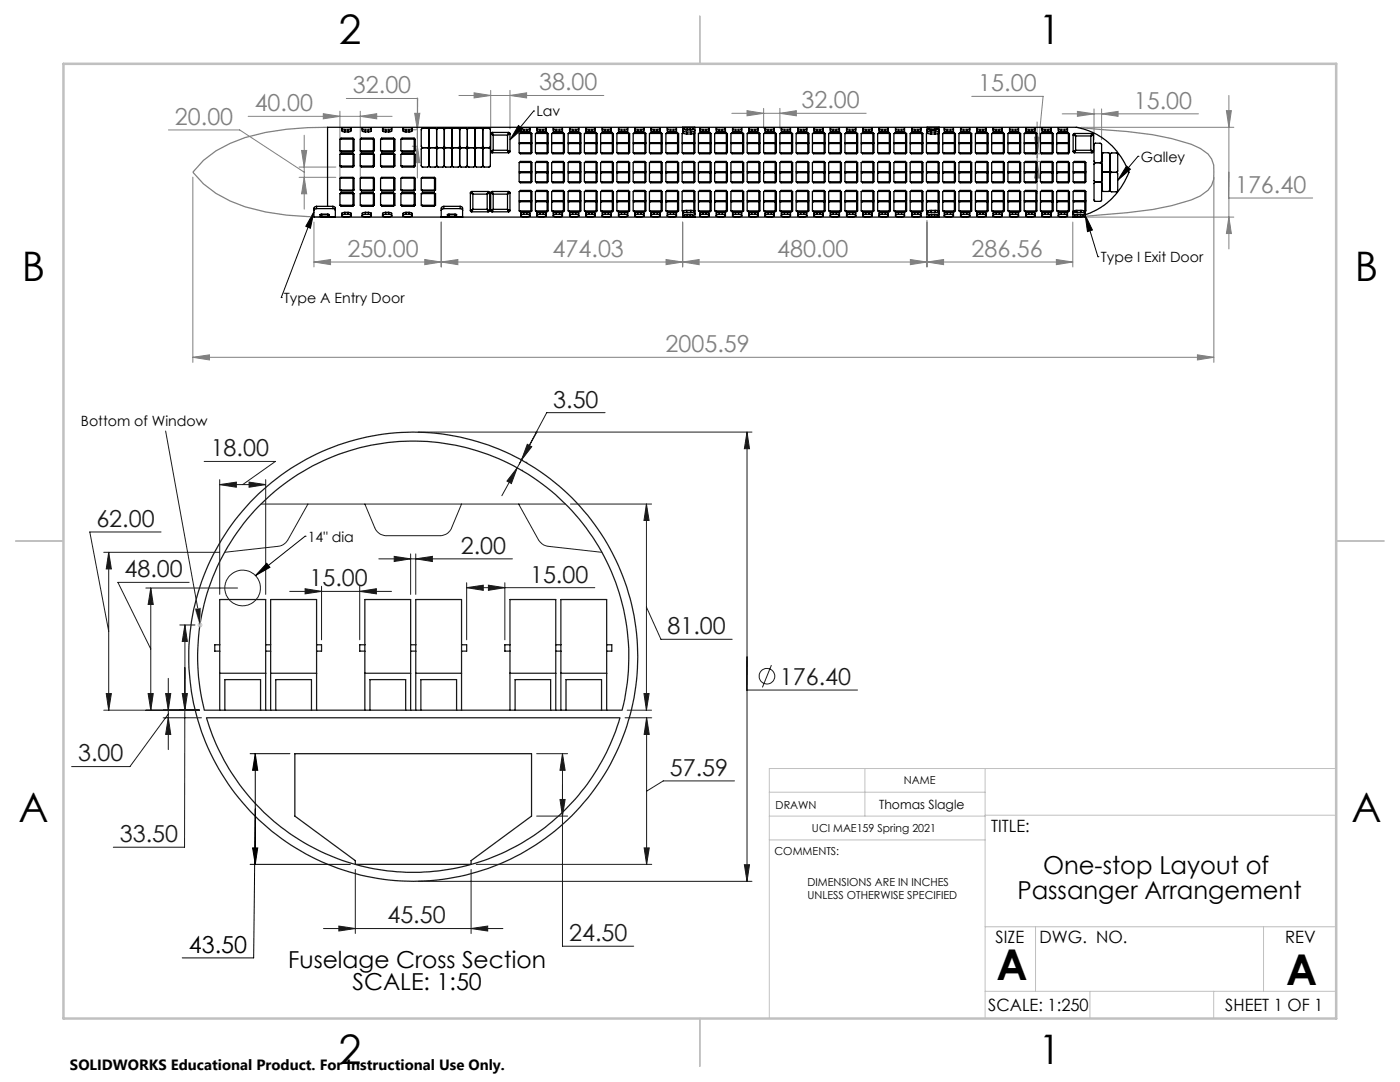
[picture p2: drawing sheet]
<svg xmlns="http://www.w3.org/2000/svg" width="279mm" height="216mm" viewBox="0 0 279 216" stroke-linecap="round" stroke-linejoin="round" font-family="sans-serif">
<defs><g id="words">
<g font-size="8.5">
<text x="198.9" y="195.5">A</text>
<text x="256.7" y="196.5">A</text>
</g>
<g font-size="8.1">
<text x="67.6" y="8.9">2</text>
<text x="207.3" y="8.9">1</text>
<text x="4.4" y="56.1">B</text>
<text x="270.4" y="56.1">B</text>
<text x="3.7" y="164.1">A</text>
<text x="269.7" y="164.1">A</text>
<text x="67.6" y="212.4">2</text>
<text x="207.3" y="212.4">1</text>
</g>
<g font-size="4.9">
<text x="203" y="179.4">Passanger Arrangement</text>
<text x="208.2" y="174.4">One-stop Layout of</text>
</g>
<g font-size="4.7" fill="#808080">
<text x="50.8" y="22.2">40.00</text>
<text x="70.4" y="18.6">32.00</text>
<text x="107.6" y="18">38.00</text>
<text x="159.9" y="21.6">32.00</text>
<text x="195.2" y="18.2">15.00</text>
<text x="226.3" y="21.7">15.00</text>
<text x="34.9" y="24.9">20.00</text>
<text x="246.5" y="38.5">176.40</text>
<text x="69.3" y="51.3">250.00</text>
<text x="110.3" y="51.3">474.03</text>
<text x="155.1" y="51.3">480.00</text>
<text x="193.9" y="51.3">286.56</text>
<text x="132.8" y="70.3">2005.59</text>
</g>
<g font-size="4.7" fill="#191924">
<text x="110.4" y="81.3">3.50</text>
<text x="42" y="91.1">18.00</text>
<text x="19.2" y="105.1">62.00</text>
<text x="92" y="110.5">2.00</text>
<text x="24.8" y="115.2">48.00</text>
<text x="61.8" y="117">15.00</text>
<text x="105.8" y="116.2">15.00</text>
<text x="133.2" y="126.5">81.00</text>
<text x="155.6" y="136.6">176.40</text>
<text x="15.6" y="151.9">3.00</text>
<text x="133.7" y="154.8">57.59</text>
<text x="23.9" y="168">33.50</text>
<text x="77.3" y="184.2">45.50</text>
<text x="113.6" y="187.8">24.50</text>
</g>
<g font-size="4.7">
<text x="37.7" y="190.1">43.50</text>
<text x="57.5" y="193.1">Fuselage Cross Section</text>
<text x="70.3" y="197.6">SCALE: 1:50</text>
</g>
<g font-size="3.4">
<text x="197.8" y="166">TITLE:</text>
<text x="198.7" y="188.1">SIZE</text>
<text x="207.5" y="188.1">DWG. NO.</text>
<text x="256.5" y="188.2">REV</text>
<text x="197.2" y="201.8">SCALE: 1:250</text>
<text x="244.5" y="201.7">SHEET 1 OF 1</text>
</g>
<text font-size="3" x="14" y="213.5">SOLIDWORKS Educational Product. For Instructional Use Only.</text>
<g font-size="2.8">
<text x="107" y="23.2">Lav</text>
<text x="227.7" y="32.3">Galley</text>
<text x="219.7" y="52.3">Type I Exit Door</text>
<text x="56.6" y="60.5">Type A Entry Door</text>
<text x="61.4" y="108.1">14&quot; dia</text>
</g>
<text font-size="2.8" fill="#010000" x="16.1" y="85">Bottom of Window</text>
<text font-size="2.5" x="175.4" y="161.4">Thomas Slagle</text>
<g font-size="2.2">
<text x="154.8" y="161.4">DRAWN</text>
<text x="180.4" y="156.5">NAME</text>
<text x="162" y="166.1">UCI MAE159 Spring 2021</text>
<text x="154.6" y="170.5">COMMENTS:</text>
<text x="161.2" y="176.7">DIMENSIONS ARE IN INCHES</text>
<text x="161.2" y="179.3">UNLESS OTHERWISE SPECIFIED</text>
</g>
</g></defs>
<g fill="none" stroke="#191924" stroke-width=".2">
<path d="M33.1 86l6.4 35.4M40.7 92.1h14.3l-6.6 4.6M43.9 95.7v22.9M43.9 96.7h9.1M43.9 96.7l3.3-.5v1zM49.7 96.2l3.3 .5-3.3 .5zM53 95.7v22.9M83.5 86.2h66.6M103.2 93.3l-3 5.6M103.2 93.3l-1.1 3.2-.9-.5zM104.1 91.8l-.9 1.5M104.1 93.8h.1"/>
<path d="M105 92.3h.1M105.2 88.7l.9 .4-2 2.7zM107.1 86.2l-3 5.6M120.8 82.3h-11.7l-5.5 10.3M149.1 86.2l.5 3.3h-1zM149.1 86.2v89.7M20.7 110.2h23.1M21.7 110.2v31.5M21.7 110.2l.5 3.3h-1zM29.1 117.3h18.3M30.1 117.3l.5 3.3h-1zM30.1 117.3v24.4"/>
<path d="M32.1 106.2h-14.2l3.8 19.8M37.7 116.2h-14.2l6.6 13.3M52.1 100.6h60.8M57.8 118h20.3M60.9 117.5l3.3 .5-3.3 .5zM61.5 100.6l-4 7.1a2.59 2.59 0 0 1-2 1.3l-10.7 1.2M64.2 117v10.7M71.8 118l3.3-.5v1zM71.8 117v10.7M72.8 100.6l2 4.7a2.53 2.53 0 0 0 2.4 1.6h10.8a2.45 2.45 0 0 0 2.1-1.6l2-4.7M75.6 111.5h26.7M78.7 111l3.3 .5-3.3 .5z"/>
<path d="M82 110.5v8.1M83 111.5l3.3-.5v1zM83 110.5v8.1M93.1 117.3l3.3-.5v1zM93.1 116.3v11.4M93.1 117.3h25.6M97.5 116.8l3.3 .5-3.3 .5zM100.8 116.3v11.4M103.5 100.6l4 7.1a2.59 2.59 0 0 0 1.9 1.3l10.7 1.2M113.8 100.6h16.2M129 100.6l.5 3.3h-1zM129 100.6v41.1"/>
<path d="M21.2 138.4h1l-.5 3.3zM29.6 138.4h1l-.5 3.3zM33.1 138.4h1l-.5 3.3zM33.6 135.4v14.2M35.9 124.7h3M36.4 138.4h1l-.5 3.3zM36.9 124.7v17M36.9 133.2l-.1 35.9h-14.2M36.9 124.7l.5 3.3h-1zM128.5 138.4h1l-.5 3.3zM129 121.1l2.9 6.5h14.2M149.1 131.1l-.1 6.6h22.1"/>
<path d="M154 132.7l-1.8 4.5M20.7 141.7h19.1M32.6 143.2h7.6M33.6 142.5l-7.7 10.5h-11.6M33.6 143.2l.5 3.3h-1zM107.1 150.4h6.2M111.8 159.5h1l-.5 3.3zM112.3 150.4v38.4h14.2M112.3 150.4l.5 3.3h-1zM124.7 143.2h5.4M125.2 141.7h4.8M129 143.2v29.3"/>
<path d="M129 143.2l.6 3.3h-1zM146.6 155.8h-14.2l-3.4 2.1M70.9 173.5v12.8M83.5 175.9h66.6M94 173.5v12.8M95 172.5h35.1M107.1 162.8h6.2M128.6 169.2h1l-.6 3.3zM148.6 172.5h1l-.5 3.4zM64.6 185.3h35.8M67.6 184.8l3.3 .5-3.3 .5zM94 185.3l3.3-.5v1z"/>
<circle cx="48.4" cy="117.3" r="3.6"/>
<circle cx="153.1" cy="134.9" r="1.55"/>
</g>
<g fill="none" stroke="#191924" stroke-width=".25">
<path d="M51.6 101a43 43 0 0 1 51.9-7.5 43 43 0 0 1 20.6 48.2h-83.3a43.1 43.1 0 0 1 10.8-40.7zM43.9 134.3h9.1M43.9 128.7h-1v1.2h1M53 129.9h1M53 128.7h1M54 134.3h9.2M63.2 128.7h1v1.2h-1M72.8 134.3h9.2M72.8 128.7h-1v1.2h1M82 129.9h1M82 128.7h1M83 134.3h9.1"/>
<path d="M92.1 128.7h1v1.2h-1M101.8 134.3h9.1M101.8 128.7h-1v1.2h1M110.9 129.9h1M110.9 128.7h1M111.9 134.3h9.2M121.1 128.7h1v1.2h-1M41.2 143.2h82.5a43 43 0 0 1-41.2 30.9 43 43 0 0 1-41.3-30.9zM43.9 141.7v-22.1h9.1v22.1M44.9 141.7v-6.1h7.1v6.1M54 141.7v-22.1h9.2v22.1M55 141.7v-6.1h7.2v6.1"/>
<path d="M58.8 150.4h47.3v12.4l-12.1 8.9v.8h-23.1v-.8l-12.1-8.9zM72.8 141.7v-22.1h9.2v22.1M73.8 141.7v-6.1h7.2v6.1M83 141.7v-22.1h9.1v22.1M84 141.7v-6.1h7.1v6.1M101.8 141.7v-22.1h9.1v22.1M102.8 141.7v-6.1h7.1v6.1M111.9 141.7v-22.1h9.2v22.1M113 141.7v-6.1h7.1v6.1"/>
<circle cx="82.5" cy="131" r="44.8"/>
</g>
<g fill="none" stroke="#c0c0c0" stroke-width=".2">
<path d="M38.9 121.5l1.1-.1-.1 3.3zM39.4 124.7h1M39.5 124.4l.8 .7M39.9 124.2v1M40.3 124.4l-.8 .7M153.5 158.1h43.1M172.6 153.4v9.4M196.6 153.4v49.8M266.7 153.4h-113.2v49.8M153.5 167.6h43.1M153.5 162.8h43.1M196.6 162.7h70.1"/>
<path d="M196.6 197.8h70.1M196.6 184.9h70.1M206.7 184.9v12.9M217.5 197.8v5.4M242.2 197.8v5.4M252.2 184.9v12.9"/>
</g>
<path d="M139.7 3.2v9.5M3.1 107.9h9.6M266.7 107.9h9.5M139.7 203.2v9.6" fill="none" stroke="#c0c0c0" stroke-width=".25"/>
<path d="M12.7 12.7h254v190.5h-254z" fill="none" stroke="#c0c0c0" stroke-width=".5"/>
<g fill="#191924">
<path d="M83 111.5l3.3-.5v1zM78.7 111l3.3 .5-3.3 .5zM71.8 118l3.3-.5v1zM60.9 117.5l3.3 .5-3.3 .5zM97.5 116.8l3.3 .5-3.3 .5zM93.1 117.3l3.3-.5v1z"/>
<path d="M129 100.6l.5 3.3h-1zM128.5 138.4h1l-.5 3.3zM21.2 138.4h1l-.5 3.3zM21.7 110.2l.5 3.3h-1zM29.6 138.4h1l-.5 3.3zM30.1 117.3l.5 3.3h-1zM36.4 138.4h1l-.5 3.3zM36.9 124.7l.5 3.3h-1zM105.2 88.7l.9 .4-2 2.7zM103.2 93.3l-1.1 3.2-.9-.5zM33.1 138.4h1l-.5 3.3zM33.6 143.2l.5 3.3h-1zM94 185.3l3.3 .5v-1zM67.6 184.8v1l3.3-.5zM111.8 159.5h1l-.5 3.3zM112.3 150.4l.5 3.3h-1zM129 143.2l.6 3.3h-1zM128.6 169.2h1l-.6 3.3zM49.7 96.2l3.3 .5-3.3 .5zM43.9 96.7l3.3-.5v1zM148.6 172.5h1l-.5 3.4zM149.1 86.2l.5 3.3h-1z"/>
</g>
<path d="M38.9 121.5l1.1-.1-.1 3.3z" fill="#191924"/>
<g fill="none" stroke="#000" stroke-width=".2">
<path d="M103.5 25l.8 .7-2.5 2.2zM106.5 22.2h.1M106.5 22.2l-4.7 5.7M224.8 33.1l.8 .7-2.5 2.2zM227.1 31.2h.1M227.1 31.2l-4 4.8M56.1 59.4h.1M62.7 42.3l-.8 3.2-.9-.3zM62.7 42.3l-6.6 17.1M216.6 42.9l1.4 3-1 .3zM216.6 42.9l2.5 8.3M219.1 51.2h.1"/>
<path d="M53.2 112.4l.7 .8-2.9 1.7zM60.9 107h.1M60.9 107l-9.9 7.9M49.9 150.4h8M50.9 150.4l.5 3.3h-1zM50.9 150.4v22.1M49.9 172.5h20M50.4 169.2h1l-.5 3.3zM50.9 161.4l-.3 29.7h-14.2"/>
</g>
<g fill="none" stroke="#808080" stroke-width=".2">
<path d="M69.1 19.6h14.3l-.1 7.9M83.3 19.5v16M91.6 19.1h28.9M94.6 18.5l3.3 .5-3.3 .5zM97.9 18v7.7M101.8 19l3.3-.5v1zM101.8 18v7.7M193.9 19.2h14.3l-1.2 12.3M245.3 19.1v30.6M33.6 25.9h14.2l12.9 8.5M38.5 35.3v37M49.5 23.2h28.7"/>
<path d="M59.7 33.3h7.3M59.7 35.4h7.3M60.2 30h1l-.5 3.3zM60.7 27v14.7M60.7 35.4l.5 3.3h-1zM64.5 22.7l3.3 .5-3.3 .5zM67.8 22.2v15.4M71.9 23.2l3.3-.5v1zM71.9 22.2v15.4M82.3 25.9h.8M82.3 29.2h.8M82.8 22.6h1l-.5 3.3z"/>
<path d="M83.3 29.2l.5 3.3h-1zM146 22.6h26.9M149.1 22.1l3.3 .5-3.3 .5zM152.4 21.6v4M155.6 22.6l3.3-.5v1zM155.6 21.6v4M206 30.7h4.1M206 32.2h4.1M206.5 27.4h1l-.5 3.3zM207 32.2l.5 3.3h-1zM207 24.3v14.3M212 22.7h27.2"/>
<path d="M215 22.2l3.3 .5-3.3 .5zM215.8 25.4h30.4M218.3 21.7v6.2M219.9 22.7l3.2-.5v1zM219.9 21.7v6.2M242.3 35.3v37M244.8 22.1h.9l-.4 3.3zM245.3 34.4l-.1 5.1h16.8M62.7 52.3l3.3-.5v1zM62.7 52.3h151.4M62.7 44.3v9M84.8 51.8l3.3 .5-3.3 .5z"/>
<path d="M88.1 52.3l3.3-.5v1zM88.1 44.3v9M132.9 51.8l3.3 .5-3.3 .5zM136.2 52.3l3.3-.5v1zM136.2 44.3v9M181.7 51.8l3.3 .5-3.3 .5zM185 52.3l3.3-.5v1zM185 44v9.3M210.8 51.8l3.3 .5-3.3 .5zM214.1 44.3v9M215.8 43.3h30.4M245.3 43.3l.4 3.3h-.9z"/>
<path d="M38.5 71.3l3.3-.5v1zM38.5 71.3h203.8M239 70.8l3.3 .5-3.3 .5z"/>
</g>
<path d="M65.4 25.4a55.5 55.5 0 0 0-16.5 2 20 20 0 0 0-10.4 7 20.5 20.5 0 0 0 10.4 6.9 55.5 55.5 0 0 0 16.5 2M214.8 25.4l5.1 .5a63.7 63.7 0 0 1 17.8 2.9l1.9 .8a4.5 4.5 0 0 1 2.7 4.8 4.5 4.5 0 0 1-2.7 4.7 44.3 44.3 0 0 1-14.6 3.3l-10.2 .9" fill="none" stroke="#808080" stroke-width=".25"/>
<g fill="#000">
<path d="M53.2 112.4l.7 .8-2.9 1.7z"/>
<path d="M50.9 150.4l.5 3.3h-1zM50.4 169.2h1l-.5 3.3z"/>
</g>
<g fill="#808080">
<path d="M60.2 30h1l-.5 3.3zM60.7 35.4l.5 3.3h-1zM82.8 22.6h1l-.5 3.3zM83.3 29.2l.5 3.3h-1zM206.5 27.4h1l-.5 3.3zM207 32.2l.5 3.3h-1zM245.3 43.3l.4 3.3h-.9zM244.8 22.1h.9l-.4 3.3z"/>
<path d="M38.5 71.3l3.3-.5v1zM239 70.8l3.3 .5-3.3 .5z"/>
<path d="M149.1 22.1l3.3 .5-3.3 .5zM155.6 22.6l3.3-.5v1zM136.2 52.3l3.3-.5v1zM181.7 51.8l3.3 .5-3.3 .5zM185 52.3l3.3-.5v1zM210.8 51.8l3.3 .5-3.3 .5z"/>
<path d="M94.6 18.5l3.3 .5-3.3 .5zM101.8 19l3.3-.5v1z"/>
<path d="M62.7 52.3l3.3-.5v1zM84.8 51.8l3.3 .5-3.3 .5zM88.1 52.3l3.3-.5v1zM132.9 51.8l3.3 .5-3.3 .5z"/>
<path d="M64.5 22.7l3.3 .5-3.3 .5zM71.9 23.2l3.3-.5v1z"/>
<path d="M215 22.2l3.3 .5-3.3 .5zM219.9 22.7l3.2-.5v1z"/>
</g>
<path d="M62.7 42.3l-.8 3.2-.9-.3zM103.5 25l.8 .7-2.5 2.2zM216.6 42.9l1.4 3-1 .3zM224.8 33.1l.8 .7-2.5 2.2z" fill="#000"/>
<g fill="none" stroke="#000" stroke-width=".25">
<path d="M67.8 27.8h2.9v2.3h-2.9zM67.8 35.6h2.9v2.3h-2.9zM67.8 30.8h2.9v2.3h-2.9zM67.8 38.6h2.9v2.4h-2.9zM68.1 38.6v-.2h2.3v2.8h-2.3v-.2M68.1 30.8v-.2h2.3v2.7h-2.3v-.2M68.1 27.8v-.2h2.3v2.7h-2.3v-.2M68.1 35.6v-.2h2.3v2.7h-2.3v-.2M68.2 25.8l.6 .1M68.2 25.8l.1 .4 .5 .1M68.2 25.8l.1-.3h.4h1.3l.1 .3M68.8 25.9h.7"/>
<path d="M68.8 26.3h.7M68.8 25.9v.4M69.5 25.9v.4M70.1 25.8l-.6 .1M70.1 25.8l-.1 .4-.5 .1M71.9 27.8h2.8v2.3h-2.8zM71.9 35.6h2.8v2.3h-2.8zM71.9 30.8h2.8v2.3h-2.8zM71.9 38.6h2.8v2.4h-2.8zM72.1 38.6v-.2h2.4v2.8h-2.4v-.2M72.1 30.8v-.2h2.4v2.7h-2.4v-.2M72.1 27.8v-.2h2.4v2.7h-2.4v-.2"/>
<path d="M72.1 35.6v-.2h2.4v2.7h-2.4v-.2M72.3 25.8l.6 .1M72.3 25.8l.1 .4 .5 .1M72.3 25.8v-.3h.4h1.3l.1 .3M72.9 25.9h.6M72.9 25.9v.4M72.9 26.3h.6M73.5 25.9v.4M74.1 25.8l-.6 .1M74.1 25.8l-.1 .4-.5 .1M76 27.8h2.8v2.3h-2.8zM76 30.8h2.8v2.3h-2.8z"/>
<path d="M76 35.6h2.8v2.3h-2.8zM76 38.6h2.8v2.4h-2.8zM76.2 38.6v-.2h2.4v2.8h-2.4v-.2M76.2 30.8v-.2h2.4v2.7h-2.4v-.2M76.2 27.8v-.2h2.4v2.7h-2.4v-.2M76.2 35.6v-.2h2.4v2.7h-2.4v-.2M76.3 25.8l.7 .1M76.3 25.8l.1 .4 .6 .1M76.3 25.8l.1-.3h.4h1.3l.1 .3M77 25.9h.6M77 26.3h.6M77 25.9v.4"/>
<path d="M77.6 25.9v.4M78.2 25.8l-.6 .1M78.2 25.8l-.1 .4-.5 .1M80 27.8h2.9v2.3h-2.9zM80 35.6h2.9v2.3h-2.9zM80 30.8h2.9v2.3h-2.9zM80 38.6h2.9v2.4h-2.9zM80.2 38.6v-.2h2.5v2.8h-2.5v-.2M80.2 30.8v-.2h2.5v2.7h-2.5v-.2M80.2 27.8v-.2h2.5v2.7h-2.5v-.2M80.2 35.6v-.2h2.5v2.7h-2.5v-.2M80.4 25.8l.6 .1"/>
<path d="M80.4 25.8l.1 .4 .5 .1M80.4 25.8v-.3h.4h1.3l.1 .3M81 25.9h.6M81 25.9v.4M81 26.3h.6M81.6 25.9v.4M82.2 25.8l-.6 .1M82.2 25.8v.4l-.6 .1M84.1 35.6h2.8v2.3h-2.8zM84.1 38.6h2.8v2.4h-2.8zM84.3 38.6v-.2h2.4v2.8h-2.4v-.2M84.3 35.6v-.2h2.4v2.7h-2.4v-.2"/>
<path d="M85.6 29.8l.2-.3h1.2l.1 .3M85.6 33l.2 .3h1.1l.2-.3M85.6 29.2l.2 .3h1.1l.2-.3M85.6 25.9l.2-.3h1.2l.1 .3M85.6 25.9l-.2-.3h-1.1l-.2 .3v3.4l.2 .2h1.1l.2-.3M85.6 29.8l-.2-.3h-1.2l-.1 .2v3.4l.2 .2h1.1l.2-.3M85.6 25.9v3.3M85.6 29.8v3.2M87.1 29.8l.2-.3h1.2l.2 .1v3.6l-.3 .1h-1l-.3-.3M87.1 25.9l.2-.3h1.2l.2 .2v3.5l-.2 .2h-1.2l-.2-.3M87.1 25.9v3.3M87.1 29.8v3.2"/>
<path d="M90.2 25.9l.2-.3h1.1l.2 .2v3.5l-.2 .2h-1.1l-.2-.3M90.2 29.8l.2-.3h1.2l.1 .2v3.5l-.2 .1h-1l-.3-.3M90.2 25.9l-.2-.3h-1.1l-.2 .2v3.5l.2 .2h1.1l.2-.3M90.2 29.8l-.2-.3h-1.2l-.1 .2v3.5l.2 .1h1.1l.2-.3M90.2 25.9v3.3M90.2 29.8v3.2M93.3 29.8l-.2-.3h-1.2l-.1 .2v3.5l.2 .1h1.1l.2-.3M93.3 29.8l.2-.3h1.2l.1 .2v3.5l-.2 .1h-1.1l-.2-.3M93.3 25.9l-.2-.3h-1.2l-.1 .2v3.5l.1 .2h1.2l.2-.3M93.3 25.9l.2-.3h1.1l.2 .2v3.5l-.2 .2h-1.1l-.2-.3M93.3 25.9v3.3M93.3 29.8v3.2"/>
<path d="M93.9 38.5l.5 .2M93.9 38.5v3.5M94.2 38.2l-.3 .3M94.2 38.2l.2 .5M94.2 38.2h3.2M94.4 38.7v3.1M94.4 38.7h2.8M96.3 25.9l-.1-.3h-1.2l-.2 .2v3.5l.2 .2h1.1l.2-.3M96.3 25.9l.2-.3h1.2l.2 .2v3.5l-.2 .2h-1.1l-.3-.3M96.3 29.8l-.1-.3h-1.2l-.2 .2v3.5l.2 .1h1.1l.2-.3M96.3 29.8l.2-.3h1.2l.2 .2v3.5l-.3 .1h-1l-.3-.3M96.3 25.9v3.3"/>
<path d="M96.3 29.8v3.2M97.2 38.7v3.1M97.4 38.2l-.2 .5M97.4 38.2l.3 .3M97.7 38.5l-.5 .2M97.7 38.5v3.5M97.9 38.5l.5 .2M97.9 26.7l.5 .3M97.9 30.2l.3 .3M97.9 26.7v3.5M97.9 38.5v3.5M98.2 38.2l.2 .5"/>
<path d="M98.2 38.2l-.3 .3M98.2 26.4l-.3 .3M98.2 26.4l.2 .6M98.2 38.2h3.3M98.2 30.5h3.3M98.2 26.4h3.3M98.4 30l-.5 .2M98.4 30l-.2 .5M98.4 38.7h2.9M98.4 27v3M98.4 38.7v3.1M98.4 30h2.9"/>
<path d="M98.4 27h2.9M101.3 30l.2 .5M101.3 30l.5 .2M101.3 27v3M101.3 38.7v3.1M101.5 38.2l-.2 .5M101.5 38.2l.3 .3M101.5 26.4l-.2 .6M101.5 26.4l.2 .1 .1 .2M101.8 38.5l-.5 .2M101.8 26.7l-.5 .3M101.8 30.2l-.3 .3"/>
<path d="M101.8 26.7v3.5M101.8 38.5v3.5M103.6 38.2h2.6v1.8h-2.6zM103.6 26.6h2.6v1.9h-2.6zM103.6 28.6h2.6v1.9h-2.6zM103.6 32.4h2.6v1.9h-2.6zM103.6 34.5h2.6v1.8h-2.6zM103.8 38.2v-.2h2.1v4.3h-2.1v-.2M103.8 26.6v-.2h2.1v4.3h-2.1v-.2M103.8 32.4v-.2h2.1v4.3h-2.1v-.2M103.8 28.5v.1M103.8 34.3v.2"/>
<path d="M103.9 25.8l.6 .1M103.9 25.8l.1 .4 .5 .1M103.9 25.8l.1-.3h.3h1.4l.1 .3M104.5 25.9h.6M104.5 26.3h.6M104.5 25.9v.4M105.1 25.9v.4M105.8 25.8l-.7 .1M105.8 25.8l-.1 .4-.6 .1M106.9 38.2h2.5v1.8h-2.5zM106.9 26.6h2.5v1.9h-2.5zM106.9 28.6h2.5v1.9h-2.5z"/>
<path d="M106.9 32.4h2.5v1.9h-2.5zM106.9 34.5h2.5v1.8h-2.5zM107.1 38.2v-.2h2.1v4.3h-2.1v-.2M107.1 26.6v-.2h2.1v4.3h-2.1v-.2M107.1 32.4v-.2h2.1v4.3h-2.1v-.2M107.1 28.5v.1M107.1 34.3v.2M107.2 25.8l.6 .1M107.2 25.8v.4l.6 .1M107.2 25.8v-.3h.4h1.3l.1 .3M107.8 25.9h.6M107.8 25.9v.4"/>
<path d="M107.8 26.3h.6M108.4 25.9v.4M109 25.8l-.6 .1M109 25.8l-.1 .4-.5 .1M110.1 38.2h2.5v1.8h-2.5zM110.1 26.6h2.5v1.9h-2.5zM110.1 28.6h2.5v1.9h-2.5zM110.1 32.4h2.5v1.9h-2.5zM110.1 34.5h2.5v1.8h-2.5zM110.3 38.2v-.2h2.1v4.3h-2.1v-.2M110.3 26.6v-.2h2.1v4.3h-2.1v-.2M110.3 32.4v-.2h2.1v4.3h-2.1v-.2"/>
<path d="M110.3 28.5v.1M110.3 34.3v.2M110.4 25.8l.6 .1M110.4 25.8l.1-.3h.3h1.3l.2 .3M110.4 25.8l.1 .4 .5 .1M111 25.9h.7M111 26.3h.7M111 25.9v.4M111.7 25.9v.4M112.3 25.8l-.6 .1M112.3 25.8l-.1 .4-.5 .1M113.4 38.2h2.5v1.8h-2.5z"/>
<path d="M113.4 26.6h2.5v1.9h-2.5zM113.4 28.6h2.5v1.9h-2.5zM113.4 32.4h2.5v1.9h-2.5zM113.4 34.5h2.5v1.8h-2.5zM113.6 38.2v-.2h2.1v4.3h-2.1v-.2M113.6 26.6v-.2h2.1v4.3h-2.1v-.2M113.6 32.4v-.2h2.1v4.3h-2.1v-.2M113.6 28.5v.1M113.6 34.3v.2M113.7 25.8l.6 .1M113.7 25.8v-.3h.4h1.3l.1 .3M113.7 25.8v.4l.6 .1"/>
<path d="M114.3 25.9h.6M114.3 25.9v.4M114.3 26.3h.6M114.9 25.9v.4M115.5 25.8l-.6 .1M115.5 25.8v.4l-.6 .1M116.6 38.2h2.6v1.8h-2.6zM116.6 26.6h2.6v1.9h-2.6zM116.6 28.6h2.6v1.9h-2.6zM116.6 32.4h2.6v1.9h-2.6zM116.6 34.5h2.6v1.8h-2.6zM116.8 38.2v-.2h2.2v4.3h-2.2v-.2"/>
<path d="M116.8 26.6v-.2h2.2v4.3h-2.2v-.2M116.8 32.4v-.2h2.2v4.3h-2.2v-.2M116.8 28.5v.1M116.8 34.3v.2M116.9 25.8l.6 .1M116.9 25.8v-.3h.4h1.3l.1 .3M116.9 25.8l.1 .4 .5 .1M117.5 25.9h.6M117.5 25.9v.4M117.5 26.3h.6M118.1 25.9v.4M118.7 25.8l-.6 .1"/>
<path d="M118.7 25.8v.4l-.6 .1M119.9 38.2h2.5v1.8h-2.5zM119.9 26.6h2.5v1.9h-2.5zM119.9 28.6h2.5v1.9h-2.5zM119.9 32.4h2.5v1.9h-2.5zM119.9 34.5h2.5v1.8h-2.5zM120.1 38.2v-.2h2.1v4.3h-2.1v-.2M120.1 26.6v-.2h2.1v4.3h-2.1v-.2M120.1 32.4v-.2h2.1v4.3h-2.1v-.2M120.1 28.5v.1M120.1 34.3v.2M120.2 25.8l.6 .1"/>
<path d="M120.2 25.8a.4 .4 0 0 1 .6-.3h1.1l.1 .3M120.2 25.8v.4l.6 .1M120.8 25.9h.6M120.8 25.9v.4M120.8 26.3h.6M121.4 25.9v.4M122 25.8l-.6 .1M122 25.8v.4l-.6 .1M123.1 38.2h2.6v1.8h-2.6zM123.1 26.6h2.6v1.9h-2.6zM123.1 28.6h2.6v1.9h-2.6zM123.1 32.4h2.6v1.9h-2.6z"/>
<path d="M123.1 34.5h2.6v1.8h-2.6zM123.3 38.2v-.2h2.1v4.3h-2.1v-.2M123.3 26.6v-.2h2.1v4.3h-2.1v-.2M123.3 32.4v-.2h2.1v4.3h-2.1v-.2M123.3 28.5v.1M123.3 34.3v.2M123.4 25.8l.6 .1M123.4 25.8l.1 .4 .5 .1M123.4 25.8l.1-.3h.3h1.4l.1 .3M124 25.9h.6M124 26.3h.6M124 25.9v.4"/>
<path d="M124.6 25.9v.4M125.3 25.8l-.7 .1M125.3 25.8l-.1 .4-.6 .1M126.4 38.2h2.5v1.8h-2.5zM126.4 26.6h2.5v1.9h-2.5zM126.4 28.6h2.5v1.9h-2.5zM126.4 32.4h2.5v1.9h-2.5zM126.4 34.5h2.5v1.8h-2.5zM126.6 38.2v-.2h2.1v4.3h-2.1v-.2M126.6 26.6v-.2h2.1v4.3h-2.1v-.2M126.6 32.4v-.2h2.1v4.3h-2.1v-.2M126.6 28.5v.1"/>
<path d="M126.6 34.3v.2M126.7 25.8l.6 .1M126.7 25.8l.1 .4 .5 .1M126.7 25.8v-.3h.4h1.3l.1 .3M127.3 25.9h.6M127.3 26.3h.6M127.3 25.9v.4M127.9 25.9v.4M128.5 25.8l-.6 .1M128.5 25.8l-.1 .4-.5 .1M129.6 38.2h2.6v1.8h-2.6zM129.6 26.6h2.6v1.9h-2.6z"/>
<path d="M129.6 28.6h2.6v1.9h-2.6zM129.6 32.4h2.6v1.9h-2.6zM129.6 34.5h2.6v1.8h-2.6zM129.8 38.2v-.2h2.1v4.3h-2.1v-.2M129.8 26.6v-.2h2.1v4.3h-2.1v-.2M129.8 32.4v-.2h2.1v4.3h-2.1v-.2M129.8 28.5v.1M129.8 34.3v.2M129.9 25.8l.6 .1M129.9 25.8l.1 .4 .5 .1M129.9 25.8l.1-.3h.4h1.3l.1 .3M130.5 25.9h.7"/>
<path d="M130.5 26.3h.7M130.5 25.9v.4M131.2 25.9v.4M131.8 25.8l-.6 .1M131.8 25.8l-.1 .4-.5 .1M132.9 38.2h2.5v1.8h-2.5zM132.9 26.6h2.5v1.9h-2.5zM132.9 28.6h2.5v1.9h-2.5zM132.9 32.4h2.5v1.9h-2.5zM132.9 34.5h2.5v1.8h-2.5zM133.1 38.2v-.2h2.1v4.3h-2.1v-.2M133.1 26.6v-.2h2.1v4.3h-2.1v-.2"/>
<path d="M133.1 32.4v-.2h2.1v4.3h-2.1v-.2M133.1 28.5v.1M133.1 34.3v.2M133.2 25.8l.6 .1M133.2 25.8v.4l.6 .1M133.2 25.8v-.3h.4h1.3l.1 .3M133.8 25.9h.6M133.8 26.3h.6M133.8 25.9v.4M134.4 25.9v.4M135 25.8l-.6 .1M135 25.8v.4l-.6 .1"/>
<path d="M136.1 28.6h2.6v1.9h-2.6zM136.1 32.4h2.6v1.9h-2.6zM136.1 34.5h2.6v1.8h-2.6zM136.1 38.2h2.6v1.8h-2.6zM136.2 26l.1 .5 .8 .2M136.2 26l.3 .2 .6 .2M136.2 25.4v.6M136.3 32.4v-.2h2.2v4.3h-2.2v-.2M136.3 38.2v-.2h2.2v4.1M136.3 26.5v.1M136.3 28.5v.1M136.3 34.3v.2"/>
<path d="M136.5 26.6h-.4v1.9h2.6v-1.9h-.3M137.1 26.4v.3M137.1 26.7h.8M137.1 26.4h.8M137.2 25.8l-.5 .1M137.2 25.5h-.4a.23 .23 0 0 0-.3 .2 .23 .23 0 0 0 .3 .2h1.2a.26 .26 0 0 0 .4-.3 .26 .26 0 0 0-.5-.1h-.1M137.2 25.5v.3M137.2 25.5h.6M137.2 25.8h.6M137.8 25.8l.4 .1M137.8 25.5v.3M137.9 26.4v.3"/>
<path d="M138.5 26.6v4.1h-2.2v-.2M138.7 26v.4l-.2 .2-.6 .1M138.7 26l-.4 .3-.4 .1M138.7 25.4v.6M139.4 38.2h2.5v1.8h-2.5zM139.4 26.6h2.5v1.9h-2.5zM139.4 28.6h2.5v1.9h-2.5zM139.4 32.4h2.5v1.9h-2.5zM139.4 34.5h2.5v1.8h-2.5zM139.6 38.2v-.2h2.1v4.3h-2.1v-.2M139.6 26.6v-.2h2.1v4.3h-2.1v-.2M139.6 32.4v-.2h2.1v4.3h-2.1v-.2"/>
<path d="M139.6 28.5v.1M139.6 34.3v.2M139.7 25.8l.6 .1M139.7 25.8v.4l.6 .1M139.7 25.8v-.3h.4h1.3l.1 .3M140.3 25.9h.6M140.3 25.9v.4M140.3 26.3h.6M140.9 25.9v.4M141.5 25.8l-.6 .1M141.5 25.8v.4l-.6 .1M142.6 38.2h2.6v1.8h-2.6z"/>
<path d="M142.6 26.6h2.6v1.9h-2.6zM142.6 28.6h2.6v1.9h-2.6zM142.6 32.4h2.6v1.9h-2.6zM142.6 34.5h2.6v1.8h-2.6zM142.8 38.2v-.2h2.2v4.3h-2.2v-.2M142.8 26.6v-.2h2.2v4.3h-2.2v-.2M142.8 32.4v-.2h2.2v4.3h-2.2v-.2M142.8 28.5v.1M142.8 34.3v.2M142.9 25.8l.6 .1M142.9 25.8l.1 .4 .5 .1M142.9 25.8l.1-.3h.3h1.4l.1 .3"/>
<path d="M143.5 25.9h.6M143.5 25.9v.4M143.5 26.3h.6M144.1 25.9v.4M144.8 25.8l-.7 .1M144.8 25.8l-.1 .4-.6 .1M145.9 38.2h2.5v1.8h-2.5zM145.9 26.6h2.5v1.9h-2.5zM145.9 28.6h2.5v1.9h-2.5zM145.9 32.4h2.5v1.9h-2.5zM145.9 34.5h2.5v1.8h-2.5zM146.1 38.2v-.2h2.1v4.3h-2.1v-.2"/>
<path d="M146.1 26.6v-.2h2.1v4.3h-2.1v-.2M146.1 32.4v-.2h2.1v4.3h-2.1v-.2M146.1 28.5v.1M146.1 34.3v.2M146.2 25.8l.6 .1M146.2 25.8l.1-.3h1.3a.31 .31 0 0 1 .4 .3M146.2 25.8l.1 .4 .5 .1M146.8 25.9h.6M146.8 25.9v.4M146.8 26.3h.6M147.4 25.9v.4M148 25.8l-.6 .1"/>
<path d="M148 25.8v.4l-.6 .1M149.1 38.2h2.6v1.8h-2.6zM149.1 26.6h2.6v1.9h-2.6zM149.1 28.6h2.6v1.9h-2.6zM149.1 32.4h2.6v1.9h-2.6zM149.1 34.5h2.6v1.8h-2.6zM149.3 38.2v-.2h2.1v4.3h-2.1v-.2M149.3 26.6v-.2h2.1v4.3h-2.1v-.2M149.3 32.4v-.2h2.1v4.3h-2.1v-.2M149.3 28.5v.1M149.3 34.3v.2M149.4 25.8l.6 .1"/>
<path d="M149.4 25.8l.1 .4 .5 .1M149.4 25.8l.1-.3h.4h1.3l.1 .3M150 25.9h.7M150 25.9v.4M150 26.3h.7M150.7 25.9v.4M151.3 25.8l-.6 .1M151.3 25.8l-.1 .4-.5 .1M152.4 38.2h2.5v1.8h-2.5zM152.4 26.6h2.5v1.9h-2.5zM152.4 28.6h2.5v1.9h-2.5zM152.4 32.4h2.5v1.9h-2.5z"/>
<path d="M152.4 34.5h2.5v1.8h-2.5zM152.6 38.2v-.2h2.1v4.3h-2.1v-.2M152.6 26.6v-.2h2.1v4.3h-2.1v-.2M152.6 32.4v-.2h2.1v4.3h-2.1v-.2M152.6 28.5v.1M152.6 34.3v.2M152.7 25.8l.6 .1M152.7 25.8l.1 .4 .5 .1M152.7 25.8v-.3h.4h1.3l.1 .3M153.3 25.9h.6M153.3 25.9v.4M153.3 26.3h.6"/>
<path d="M153.9 25.9v.4M154.5 25.8l-.6 .1M154.5 25.8l-.1 .4-.5 .1M155.6 38.2h2.6v1.8h-2.6zM155.6 26.6h2.6v1.9h-2.6zM155.6 28.6h2.6v1.9h-2.6zM155.6 32.4h2.6v1.9h-2.6zM155.6 34.5h2.6v1.8h-2.6zM155.9 38.2v-.2h2.1v4.3h-2.1v-.2M155.9 26.6v-.2h2.1v4.3h-2.1v-.2M155.9 32.4v-.2h2.1v4.3h-2.1v-.2M155.9 28.5v.1"/>
<path d="M155.9 34.3v.2M155.9 25.8l.7 .1M155.9 25.8l.1 .4 .6 .1M155.9 25.8l.1-.3h.4h1.3l.1 .3M156.6 25.9h.6M156.6 25.9v.4M156.6 26.3h.6M157.2 25.9v.4M157.8 25.8l-.6 .1M157.8 25.8l-.1 .4-.5 .1M158.9 38.2h2.5v1.8h-2.5zM158.9 26.6h2.5v1.9h-2.5z"/>
<path d="M158.9 28.6h2.5v1.9h-2.5zM158.9 32.4h2.5v1.9h-2.5zM158.9 34.5h2.5v1.8h-2.5zM159.1 38.2v-.2h2.1v4.3h-2.1v-.2M159.1 26.6v-.2h2.1v4.3h-2.1v-.2M159.1 32.4v-.2h2.1v4.3h-2.1v-.2M159.1 28.5v.1M159.1 34.3v.2M159.2 25.8l.6 .1M159.2 25.8v.4l.6 .1M159.2 25.8v-.3h.4h1.3l.1 .3M159.8 25.9h.6"/>
<path d="M159.8 25.9v.4M159.8 26.3h.6M160.4 25.9v.4M161 25.8l-.6 .1M161 25.8v.4l-.6 .1M162.1 38.2h2.6v1.8h-2.6zM162.1 26.6h2.6v1.9h-2.6zM162.1 28.6h2.6v1.9h-2.6zM162.1 32.4h2.6v1.9h-2.6zM162.1 34.5h2.6v1.8h-2.6zM162.3 38.2v-.2h2.2v4.3h-2.2v-.2M162.3 26.6v-.2h2.2v4.3h-2.2v-.2"/>
<path d="M162.3 32.4v-.2h2.2v4.3h-2.2v-.2M162.3 28.5v.1M162.3 34.3v.2M162.5 25.8l.6 .1M162.5 25.8v.4l.6 .1M162.5 25.8a.4 .4 0 0 1 .6-.3h1.1l.1 .3M163.1 25.9h.6M163.1 25.9v.4M163.1 26.3h.6M163.7 25.9v.4M164.3 25.8l-.6 .1M164.3 25.8l-.1 .4-.5 .1"/>
<path d="M165.4 38.2h2.5v1.8h-2.5zM165.4 26.6h2.5v1.9h-2.5zM165.4 28.6h2.5v1.9h-2.5zM165.4 32.4h2.5v1.9h-2.5zM165.4 34.5h2.5v1.8h-2.5zM165.6 38.2v-.2h2.1v4.3h-2.1v-.2M165.6 26.6v-.2h2.1v4.3h-2.1v-.2M165.6 32.4v-.2h2.1v4.3h-2.1v-.2M165.6 28.5v.1M165.6 34.3v.2M165.7 25.8l.6 .1M165.7 25.8l.1 .4 .5 .1"/>
<path d="M165.7 25.8v-.3h.4h1.3l.1 .3M166.3 25.9h.6M166.3 25.9v.4M166.3 26.3h.6M166.9 25.9v.4M167.5 25.8l-.6 .1M167.5 25.8v.4l-.6 .1M168.6 38.2h2.6v1.8h-2.6zM168.6 26.6h2.6v1.9h-2.6zM168.6 28.6h2.6v1.9h-2.6zM168.6 32.4h2.6v1.9h-2.6zM168.6 34.5h2.6v1.8h-2.6z"/>
<path d="M168.8 38.2v-.2h2.2v4.3h-2.2v-.2M168.8 26.6v-.2h2.2v4.3h-2.2v-.2M168.8 32.4v-.2h2.2v4.3h-2.2v-.2M168.8 28.5v.1M168.8 34.3v.2M168.9 25.8l.6 .1M168.9 25.8l.1-.3h.4h1.3l.1 .3M168.9 25.8l.1 .4 .5 .1M169.5 25.9h.7M169.5 25.9v.4M169.5 26.3h.7M170.2 25.9v.4"/>
<path d="M170.8 25.8l-.6 .1M170.8 25.8l-.1 .4-.5 .1M171.9 38.2h2.5v1.8h-2.5zM171.9 26.6h2.5v1.9h-2.5zM171.9 28.6h2.5v1.9h-2.5zM171.9 32.4h2.5v1.9h-2.5zM171.9 34.5h2.5v1.8h-2.5zM172.1 38.2v-.2h2.1v4.3h-2.1v-.2M172.1 26.6v-.2h2.1v4.3h-2.1v-.2M172.1 32.4v-.2h2.1v4.3h-2.1v-.2M172.1 28.5v.1M172.1 34.3v.2"/>
<path d="M172.2 25.8l.6 .1M172.2 25.8l.1 .4 .5 .1M172.2 25.8v-.3h.4h1.3l.1 .3M172.8 25.9h.6M172.8 26.3h.6M172.8 25.9v.4M173.4 25.9v.4M174 25.8l-.6 .1M174 25.8v.4l-.6 .1M175.2 38.2h2.5v1.8h-2.5zM175.2 26.6h2.5v1.9h-2.5zM175.2 28.6h2.5v1.9h-2.5z"/>
<path d="M175.2 32.4h2.5v1.9h-2.5zM175.2 34.5h2.5v1.8h-2.5zM175.4 38.2v-.2h2.1v4.3h-2.1v-.2M175.4 26.6v-.2h2.1v4.3h-2.1v-.2M175.4 32.4v-.2h2.1v4.3h-2.1v-.2M175.4 28.5v.1M175.4 34.3v.2M175.4 25.8l.7 .1M175.4 25.8l.1 .4 .6 .1M175.4 25.8l.1-.3h.4h1.3l.1 .3M176.1 25.9h.6M176.1 25.9v.4"/>
<path d="M176.1 26.3h.6M176.7 25.9v.4M177.3 25.8l-.6 .1M177.3 25.8l-.1 .4-.5 .1M178.4 38.2h2.5v1.8h-2.5zM178.4 26.6h2.5v1.9h-2.5zM178.4 28.6h2.5v1.9h-2.5zM178.4 32.4h2.5v1.9h-2.5zM178.4 34.5h2.5v1.8h-2.5zM178.6 38.2v-.2h2.1v4.3h-2.1v-.2M178.6 26.6v-.2h2.1v4.3h-2.1v-.2M178.6 32.4v-.2h2.1v4.3h-2.1v-.2"/>
<path d="M178.6 28.5v.1M178.6 34.3v.2M178.7 25.8l.6 .1M178.7 25.8l.1 .4 .5 .1M178.7 25.8v-.3h.4h1.3l.1 .3M179.3 25.9h.6M179.3 25.9v.4M179.3 26.3h.6M179.9 25.9v.4M180.5 25.8l-.6 .1M180.5 25.8v.4l-.6 .1M181.6 38.2h2.6v1.8h-2.6z"/>
<path d="M181.6 26.6h2.6v1.9h-2.6zM181.6 28.6h2.6v1.9h-2.6zM181.6 32.4h2.6v1.9h-2.6zM181.6 34.5h2.6v1.8h-2.6zM181.9 38.2v-.2h2.1v4.3h-2.1v-.2M181.9 26.6v-.2h2.1v4.3h-2.1v-.2M181.9 32.4v-.2h2.1v4.3h-2.1v-.2M181.9 28.5v.1M181.9 34.3v.2M182 25.8l.6 .1M182 25.8v.4l.6 .1M182 25.8a.4 .4 0 0 1 .6-.3h1.1l.1 .3"/>
<path d="M182.6 25.9h.6M182.6 26.3h.6M182.6 25.9v.4M183.2 25.9v.4M183.8 25.8l-.6 .1M183.8 25.8l-.1 .4-.5 .1M184.9 28.6h2.5v1.9h-2.5zM184.9 32.4h2.5v1.9h-2.5zM184.9 34.5h2.5v1.8h-2.5zM184.9 38.2h2.5v1.8h-2.5zM185 26v.4l.1 .2 .7 .1M185 26l.3 .3 .5 .1"/>
<path d="M185 25.4v.6M185.1 32.4v-.2h2.1v4.3h-2.1v-.2M185.1 38.2v-.2h2.1v4.1M185.1 26.5v.1M185.1 28.5v.1M185.1 34.3v.2M185.2 25.5h1.6a.25 .25 0 0 1 .4 .3 .25 .25 0 0 1-.4 .1h-1.2a.26 .26 0 0 1-.3-.1 .26 .26 0 0 1-.1-.3zM185.3 26.6h-.4v1.9h2.5v-1.9h-.2M185.8 26.4v.3M185.8 26.7h.8M185.8 26.4h.8M185.9 25.5h-.1a.29 .29 0 0 0-.4 0 .29 .29 0 0 0-.1 .3l.6 .1"/>
<path d="M186.4 25.5h.5l.1 .3M186.5 25.5h.1M186.6 26.4v.3M187 25.8l-.6 .1M187 25.8v.1M187.2 26.6v4.1h-2.1v-.2M187.4 26v.5l-.8 .2M187.4 26l-.3 .3-.5 .1M187.4 25.4v.6M188.1 38.2h2.6v1.8h-2.6zM188.1 26.6h2.6v1.9h-2.6zM188.1 28.6h2.6v1.9h-2.6z"/>
<path d="M188.1 32.4h2.6v1.9h-2.6zM188.1 34.5h2.6v1.8h-2.6zM188.3 38.2v-.2h2.2v4.3h-2.2v-.2M188.3 26.6v-.2h2.2v4.3h-2.2v-.2M188.3 32.4v-.2h2.2v4.3h-2.2v-.2M188.3 28.5v.1M188.3 34.3v.2M188.5 25.8l.6 .1M188.5 25.8v-.3h.4h1.3l.1 .3M188.5 25.8v.4l.6 .1M189.1 25.9h.6M189.1 25.9v.4"/>
<path d="M189.1 26.3h.6M189.7 25.9v.4M190.3 25.8l-.6 .1M190.3 25.8l-.1 .4-.5 .1M191.4 38.2h2.5v1.8h-2.5zM191.4 26.6h2.5v1.9h-2.5zM191.4 28.6h2.5v1.9h-2.5zM191.4 32.4h2.5v1.9h-2.5zM191.4 34.5h2.5v1.8h-2.5zM191.6 38.2v-.2h2.1v4.3h-2.1v-.2M191.6 26.6v-.2h2.1v4.3h-2.1v-.2M191.6 32.4v-.2h2.1v4.3h-2.1v-.2"/>
<path d="M191.6 28.5v.1M191.6 34.3v.2M191.7 25.8l.6 .1M191.7 25.8v-.3h.4h1.3l.1 .3M191.7 25.8l.1 .4 .5 .1M192.3 25.9h.6M192.3 25.9v.4M192.3 26.3h.6M192.9 25.9v.4M193.5 25.8l-.6 .1M193.5 25.8v.4l-.6 .1M194.7 38.2h2.5v1.8h-2.5z"/>
<path d="M194.7 26.6h2.5v1.9h-2.5zM194.7 28.6h2.5v1.9h-2.5zM194.7 32.4h2.5v1.9h-2.5zM194.7 34.5h2.5v1.8h-2.5zM194.9 38.2v-.2h2.1v4.3h-2.1v-.2M194.9 26.6v-.2h2.1v4.3h-2.1v-.2M194.9 32.4v-.2h2.1v4.3h-2.1v-.2M194.9 28.5v.1M194.9 34.3v.2M194.9 25.8l.7 .1M194.9 25.8l.1-.3h.4h1.3l.1 .3M194.9 25.8l.1 .4 .6 .1"/>
<path d="M195.6 25.9h.6M195.6 26.3h.6M195.6 25.9v.4M196.2 25.9v.4M196.8 25.8l-.6 .1M196.8 25.8l-.1 .4-.5 .1M197.9 38.2h2.5v1.8h-2.5zM197.9 26.6h2.5v1.9h-2.5zM197.9 28.6h2.5v1.9h-2.5zM197.9 32.4h2.5v1.9h-2.5zM197.9 34.5h2.5v1.8h-2.5zM198.1 38.2v-.2h2.1v4.3h-2.1v-.2"/>
<path d="M198.1 26.6v-.2h2.1v4.3h-2.1v-.2M198.1 32.4v-.2h2.1v4.3h-2.1v-.2M198.1 28.5v.1M198.1 34.3v.2M198.2 25.8l.6 .1M198.2 25.8v-.3h.4h1.3l.1 .3M198.2 25.8l.1 .4 .5 .1M198.8 25.9h.6M198.8 25.9v.4M198.8 26.3h.6M199.4 25.9v.4M200 25.8l-.6 .1"/>
<path d="M200 25.8v.4l-.6 .1M201.2 38.2h2.5v1.8h-2.5zM201.2 26.6h2.5v1.9h-2.5zM201.2 28.6h2.5v1.9h-2.5zM201.2 32.4h2.5v1.9h-2.5zM201.2 34.5h2.5v1.8h-2.5zM201.4 38.2v-.2h2.1v4.3h-2.1v-.2M201.4 26.6v-.2h2.1v4.3h-2.1v-.2M201.4 32.4v-.2h2.1v4.3h-2.1v-.2M201.4 28.5v.1M201.4 34.3v.2M201.5 25.8l.6 .1"/>
<path d="M201.5 25.8v.4l.6 .1M201.5 25.8a.4 .4 0 0 1 .6-.3h1.1l.1 .3M202.1 25.9h.6M202.1 25.9v.4M202.1 26.3h.6M202.7 25.9v.4M203.3 25.8l-.6 .1M203.3 25.8l-.1 .4-.5 .1M204.4 38.2h2.5v1.8h-2.5zM204.4 26.6h2.5v1.9h-2.5zM204.4 28.6h2.5v1.9h-2.5zM204.4 32.4h2.5v1.9h-2.5z"/>
<path d="M204.4 34.5h2.5v1.8h-2.5zM204.6 38.2v-.2h2.1v4.3h-2.1v-.2M204.6 26.6v-.2h2.1v4.3h-2.1v-.2M204.6 32.4v-.2h2.1v4.3h-2.1v-.2M204.6 28.5v.1M204.6 34.3v.2M204.7 25.8l.6 .1M204.7 25.8l.1 .4 .5 .1M204.7 25.8l.1-.3h.3h1.3l.2 .3M205.3 25.9h.6M205.3 25.9v.4M205.3 26.3h.6"/>
<path d="M205.9 25.9v.4M206.6 25.8l-.7 .1M206.6 25.8l-.1 .4-.6 .1M207.6 38.2h2.6v1.8h-2.6zM207.6 26.6h2.6v1.9h-2.6zM207.6 28.6h2.6v1.9h-2.6zM207.6 32.4h2.6v1.9h-2.6zM207.6 34.5h2.6v1.8h-2.6zM207.9 38.2v-.2h2.1v4.3h-2.1v-.2M207.9 26.6v-.2h2.1v4.3h-2.1v-.2M207.9 32.4v-.2h2.1v4.3h-2.1v-.2M207.9 28.5v.1"/>
<path d="M207.9 34.3v.2M208 25.8l.6 .1M208 25.8v.4l.6 .1M208 25.8v-.3h.4h1.3l.1 .3M208.6 25.9h.6M208.6 25.9v.4M208.6 26.3h.6M209.2 25.9v.4M209.8 25.8l-.6 .1M209.8 25.8l-.1 .4-.5 .1M210.9 38.2h2.5v1.8h-2.5zM210.9 26.6h2.5v1.9h-2.5z"/>
<path d="M210.9 28.6h2.5v1.9h-2.5zM210.9 32.4h2.5v1.9h-2.5zM210.9 34.5h2.5v1.8h-2.5zM211.1 38.2v-.2h2.1v4.3h-2.1v-.2M211.1 26.6v-.2h2.1v4.3h-2.1v-.2M211.1 32.4v-.2h2.1v4.3h-2.1v-.2M211.1 28.5v.1M211.1 34.3v.2M211.2 25.8l.6 .1M211.2 25.8l.1 .4 .5 .1M211.2 25.8v-.3h.4h1.3l.1 .3M211.8 25.9h.6"/>
<path d="M211.8 26.3h.6M211.8 25.9v.4M212.4 25.9v.4M213 25.8l-.6 .1M213 25.8v.4l-.6 .1M214.2 27l.5 .1M214.2 30.2l.3 .3M214.2 38.2h2.5v1.8h-2.5zM214.2 27v3.2M214.2 32.4h2.5v1.9h-2.5zM214.2 34.5h2.5v1.8h-2.5zM214.4 32.4v-.2h2.1v4.3h-2.1v-.2"/>
<path d="M214.4 38.2v-.2h2.1v4.2M214.4 34.3v.2M214.5 26.6l.2 .5M214.5 26.6l-.3 .1v.3M214.5 26.6h3.4M214.5 30.5h3.4M214.7 30l-.5 .2M214.7 30l-.2 .5M214.7 27.1h3M214.7 30h3M214.7 27.1v2.9M217.7 30l.5 .2"/>
<path d="M217.7 30l.2 .5M217.7 27.1v2.9M217.9 26.6l-.2 .5M217.9 26.6l.3 .4M218.2 27l-.5 .1M218.2 30.2l-.3 .3M218.2 27v3.2M218.6 32.5l-.3-.2v-3.5l.3-.2h1l.3 .2v3.4l-.4 .3M218.6 32.5l-.3 .1v3.5l.3 .2M218.6 36.3l-.3 .2v3.5l.2 .2h1.2l.2-.2v-3.5l-.4-.2M218.6 32.5h.9M218.6 36.3h.9"/>
<path d="M219.5 32.5l.4 .2v3.4l-.4 .2M220 34.5l1.3-.1 .2 .2v3.4l-.2 .2h-1.1l-.2-.2zM220 30.6l1.3-.1 .2 .2v3.4l-.2 .2h-1.2l-.1-.2zM221.9 34.4l-.4-.3v-3.3l.3-.3h1l.3 .2v3.5l-.3 .2M221.9 34.4l-.4 .2v3.4l.3 .3h1l.3-.2v-3.5l-.3-.2M221.9 34.4h.9M62.7 42v1.3h153.9v-.6M63.2 41.6l-.4 .1-.1 .3M63.2 41.2l-.5 .2v.6M63.2 41.2h3.2M63.2 41.6h3.2M63.2 41.2v.4"/>
<path d="M63.9 42.8v.1a.26 .26 0 0 0 0 .3 .26 .26 0 0 0 .3 .1M63.9 42.8l.2-.1 1.6 .1M63.9 42.8l.3 .1M64.2 42.9h1.2M64.2 43.3h1.2M64.2 42.9v.4M65.4 41.2v-15.8h149.4l.5 .1a13.9 13.9 0 0 1 10 8.9 14.1 14.1 0 0 1-8.7 8.5M65.4 42.9v.4M65.7 42.8v.1a.26 .26 0 0 1 0 .3 .26 .26 0 0 1-.3 .1M65.7 42.8l-.3 .1M66.4 41.6l.5 .2v.2M66.4 41.2l.5 .2v.6"/>
<path d="M66.4 41.2v.4M66.9 42v1.3M68.2 43v.1l.2 .1h1.4l.3-.1v-.1M68.8 42.8l-.6 .2M68.8 42.4l-.6 .1v.5M68.8 42.4h.7M68.8 42.8h.7M68.8 42.4v.4M69.5 42.8l.6 .2M69.5 42.4l.6 .1v.5M69.5 42.4v.4M72.3 43v.1l.2 .1h1.4l.2-.1v-.1"/>
<path d="M72.9 42.8l-.6 .2M72.9 42.4l-.6 .1v.5M72.9 42.4h.6M72.9 42.8h.6M72.9 42.4v.4M73.5 42.8l.6 .2M73.5 42.4l.6 .1v.5M73.5 42.4v.4M76.3 43l.3 .2h1.4l.2-.1v-.1M77 42.8l-.7 .2M77 42.4l-.6 .1-.1 .5M77 42.4h.6"/>
<path d="M77 42.8h.6M77 42.4v.4M77.6 42.8l.6 .2M77.6 42.4l.6 .1v.5M77.6 42.4v.4M80.4 43a.41 .41 0 0 0 .6 .2h1l.2-.1v-.1M81 42.8l-.6 .2M81 42.4l-.5 .1-.1 .5M81 42.4h.6M81 42.8h.6M81 42.4v.4M81.6 42.8l.6 .2"/>
<path d="M81.6 42.4l.6 .1v.5M81.6 42.4v.4M88.1 42v1.3M88.6 41.2l-.5 .2v.6M88.6 41.6l-.4 .1-.1 .3M88.6 41.2h3.2M88.6 41.2v.4M88.6 41.6h3.2M89.3 42.8l.3 .1M89.3 42.8v.1a.26 .26 0 0 0 0 .3 .26 .26 0 0 0 .3 .1M89.3 42.8l.2-.1 1.6 .1M89.6 42.9h1.2"/>
<path d="M89.6 43.3h1.2M89.6 42.9v.4M90.8 42.9v.4M91.1 42.8l-.3 .1M91.1 42.8v.1a.26 .26 0 0 1 0 .3 .26 .26 0 0 1-.3 .1M91.8 41.2l.5 .2v.6M91.8 41.6l.5 .2v.2M91.8 41.2v.4M92.3 42v1.3M93.9 42l.3 .3M94.2 42.3h3.2M94.4 41.8l-.2 .5"/>
<path d="M94.4 41.8l-.5 .2M94.4 41.8h2.8M97.2 41.8l.5 .2M97.2 41.8l.2 .5M97.7 42l-.1 .2-.2 .1M97.9 42l.3 .3M98.2 42.3h3.3M98.4 41.8l-.5 .2M98.4 41.8l-.2 .5M98.4 41.8h2.9M101.3 41.8l.2 .5M101.3 41.8l.5 .2"/>
<path d="M101.8 42l-.3 .3M103.6 40.3h2.6v1.8h-2.6zM103.8 40v.3M103.9 43v.1l.2 .1h1.4l.3-.2M104.5 42.8l-.6 .2M104.5 42.4l-.5 .1-.1 .5M104.5 42.4h.6M104.5 42.8h.6M104.5 42.4v.4M105.1 42.8l.7 .2M105.1 42.4l.6 .1 .1 .5M105.1 42.4v.4"/>
<path d="M106.9 40.3h2.5v1.8h-2.5zM107.1 40v.3M107.2 43v.1l.2 .1h1.4l.2-.1v-.1M107.8 42.8l-.6 .2M107.8 42.4l-.6 .1v.5M107.8 42.4h.6M107.8 42.8h.6M107.8 42.4v.4M108.4 42.8l.6 .2M108.4 42.4l.6 .1v.5M108.4 42.4v.4M110.1 40.3h2.5v1.8h-2.5z"/>
<path d="M110.3 40v.3M110.4 43v.1l.2 .1h1.4l.3-.1v-.1M111 42.8l-.6 .2M111 42.4l-.5 .1-.1 .5M111 42.4h.7M111 42.8h.7M111 42.4v.4M111.7 42.8l.6 .2M111.7 42.4l.5 .1 .1 .5M111.7 42.4v.4M113.4 40.3h2.5v1.8h-2.5zM113.6 40v.3"/>
<path d="M113.7 43l.2 .2h1.4l.2-.1v-.1M114.3 42.8l-.6 .2M114.3 42.4l-.6 .1v.5M114.3 42.4h.6M114.3 42.8h.6M114.3 42.4v.4M114.9 42.8l.6 .2M114.9 42.4l.5 .1 .1 .5M114.9 42.4v.4M116.6 40.3h2.6v1.8h-2.6zM116.8 40v.3M116.9 43l.2 .2h1.4l.2-.1v-.1"/>
<path d="M117.5 42.8l-.6 .2M117.5 42.4l-.5 .1-.1 .5M117.5 42.4h.6M117.5 42.8h.6M117.5 42.4v.4M118.1 42.8l.6 .2M118.1 42.4l.6 .1v.5M118.1 42.4v.4M119.9 40.3h2.5v1.8h-2.5zM120.1 40v.3M120.2 43v.1l.2 .1h1.4l.2-.1v-.1M120.8 42.8l-.6 .2"/>
<path d="M120.8 42.4l-.6 .1v.5M120.8 42.4h.6M120.8 42.8h.6M120.8 42.4v.4M121.4 42.8l.6 .2M121.4 42.4l.6 .1v.5M121.4 42.4v.4M123.1 40.3h2.6v1.8h-2.6zM123.3 40v.3M123.4 43v.1l.2 .1h1.4l.3-.2M124 42.8l-.6 .2M124 42.4l-.5 .1-.1 .5"/>
<path d="M124 42.4h.6M124 42.8h.6M124 42.4v.4M124.6 42.8l.7 .2M124.6 42.4l.6 .1 .1 .5M124.6 42.4v.4M126.4 40.3h2.5v1.8h-2.5zM126.6 40v.3M126.7 43v.1l.2 .1h1.4l.2-.1v-.1M127.3 42.8l-.6 .2M127.3 42.4l-.5 .1-.1 .5M127.3 42.4h.6"/>
<path d="M127.3 42.8h.6M127.3 42.4v.4M127.9 42.8l.6 .2M127.9 42.4l.6 .1v.5M127.9 42.4v.4M129.6 40.3h2.6v1.8h-2.6zM129.8 40v.3M129.9 43v.1l.2 .1h1.4l.3-.1v-.1M130.5 42.8l-.6 .2M130.5 42.4l-.6 .1v.5M130.5 42.4h.7M130.5 42.8h.7"/>
<path d="M130.5 42.4v.4M131.2 42.8l.6 .2M131.2 42.4l.6 .1v.5M131.2 42.4v.4M132.9 40.3h2.5v1.8h-2.5zM133.1 40v.3M133.2 43l.2 .2h1.4l.2-.1v-.1M133.8 42.8l-.6 .2M133.8 42.4l-.6 .1v.5M133.8 42.4h.6M133.8 42.8h.6M133.8 42.4v.4"/>
<path d="M134.4 42.8l.6 .2M134.4 42.4l.5 .1 .1 .5M134.4 42.4v.4M136.2 42.7v.6M136.3 40v.3M136.3 42.1v.1M136.5 42.1h-.4v-1.8h2.6v1.8h-.3M136.7 42.8l.5 .1M137.1 42l-.7 .1-.2 .2v.4M137.1 42.4h-.6l-.3 .3M137.1 42h.8M137.1 42.4h.8"/>
<path d="M137.1 42v.4M137.2 43.2h-.2a.27 .27 0 0 1-.4 0 .27 .27 0 0 1 0-.3l.3-.1h1.1a.26 .26 0 0 1 .4 .3 .26 .26 0 0 1-.5 .1h-.1M137.2 42.9h.6M137.2 43.2h.6M137.2 42.9v.3M137.8 42.9v.3M137.9 42l.7 .2 .1 .5M137.9 42.4h.4l.4 .3M137.9 42v.4M138.2 42.8l-.4 .1M138.5 42.1h.1M138.7 42.7v.6"/>
<path d="M139.4 40.3h2.5v1.8h-2.5zM139.6 40v.3M139.7 43a.41 .41 0 0 0 .6 .2h1l.2-.1v-.1M140.3 42.8l-.6 .2M140.3 42.4l-.6 .1v.5M140.3 42.4h.6M140.3 42.8h.6M140.3 42.4v.4M140.9 42.8l.6 .2M140.9 42.4l.5 .1 .1 .5M140.9 42.4v.4M142.6 40.3h2.6v1.8h-2.6z"/>
<path d="M142.8 40v.3M142.9 43v.1l.3 .1h1.3l.3-.2M143.5 42.8l-.6 .2M143.5 42.4l-.5 .1-.1 .5M143.5 42.4h.6M143.5 42.8h.6M143.5 42.4v.4M144.1 42.8l.7 .2M144.1 42.4l.6 .1 .1 .5M144.1 42.4v.4M145.9 40.3h2.5v1.8h-2.5zM146.1 40v.3"/>
<path d="M146.2 43v.1l.2 .1h1.4l.2-.1v-.1M146.8 42.8l-.6 .2M146.8 42.4l-.5 .1-.1 .5M146.8 42.4h.6M146.8 42.8h.6M146.8 42.4v.4M147.4 42.8l.6 .2M147.4 42.4l.6 .1v.5M147.4 42.4v.4M149.1 40.3h2.6v1.8h-2.6zM149.3 40v.3M149.4 43v.1l.2 .1h1.4l.3-.1v-.1"/>
<path d="M150 42.8l-.6 .2M150 42.4l-.6 .1v.5M150 42.4h.7M150 42.8h.7M150 42.4v.4M150.7 42.8l.6 .2M150.7 42.4l.5 .1 .1 .5M150.7 42.4v.4M152.4 40.3h2.5v1.8h-2.5zM152.6 40v.3M152.7 43l.2 .2h1.4l.2-.1v-.1M153.3 42.8l-.6 .2"/>
<path d="M153.3 42.4l-.6 .1v.5M153.3 42.4h.6M153.3 42.8h.6M153.3 42.4v.4M153.9 42.8l.6 .2M153.9 42.4l.5 .1 .1 .5M153.9 42.4v.4M155.6 40.3h2.6v1.8h-2.6zM155.9 40v.3M155.9 43l.2 .2h1.5l.2-.1v-.1M156.6 42.8l-.7 .2M156.6 42.4l-.6 .1-.1 .5"/>
<path d="M156.6 42.4h.6M156.6 42.8h.6M156.6 42.4v.4M157.2 42.8l.6 .2M157.2 42.4l.6 .1v.5M157.2 42.4v.4M158.9 40.3h2.5v1.8h-2.5zM159.1 40v.3M159.2 43a.41 .41 0 0 0 .6 .2h1l.2-.1v-.1M159.8 42.8l-.6 .2M159.8 42.4l-.5 .1-.1 .5M159.8 42.4h.6"/>
<path d="M159.8 42.8h.6M159.8 42.4v.4M160.4 42.8l.6 .2M160.4 42.4l.5 .1 .1 .5M160.4 42.4v.4M162.1 40.3h2.6v1.8h-2.6zM162.3 40v.3M162.5 43v.1l.2 .1h1.3l.3-.2M163.1 42.8l-.6 .2M163.1 42.4l-.6 .1v.5M163.1 42.4h.6M163.1 42.8h.6"/>
<path d="M163.1 42.4v.4M163.7 42.8l.6 .2M163.7 42.4l.5 .1 .1 .5M163.7 42.4v.4M165.4 40.3h2.5v1.8h-2.5zM165.6 40v.3M165.7 43v.1l.2 .1h1.4l.2-.1v-.1M166.3 42.8l-.6 .2M166.3 42.4l-.6 .1v.5M166.3 42.4h.6M166.3 42.8h.6M166.3 42.4v.4"/>
<path d="M166.9 42.8l.6 .2M166.9 42.4l.6 .1v.5M166.9 42.4v.4M168.6 40.3h2.6v1.8h-2.6zM168.8 40v.3M168.9 43v.1l.3 .1h1.3l.3-.1v-.1M169.5 42.8l-.6 .2M169.5 42.4l-.5 .1-.1 .5M169.5 42.4h.7M169.5 42.8h.7M169.5 42.4v.4M170.2 42.8l.6 .2"/>
<path d="M170.2 42.4l.6 .1v.5M170.2 42.4v.4M171.9 40.3h2.5v1.8h-2.5zM172.1 40v.3M172.2 43v.1l.2 .1h1.4l.2-.1v-.1M172.8 42.8l-.6 .2M172.8 42.4l-.6 .1v.5M172.8 42.4h.6M172.8 42.8h.6M172.8 42.4v.4M173.4 42.8l.6 .2M173.4 42.4l.6 .1v.5"/>
<path d="M173.4 42.4v.4M175.2 40.3h2.5v1.8h-2.5zM175.4 40v.3M175.4 43l.2 .2h1.5l.2-.1v-.1M176.1 42.8l-.7 .2M176.1 42.4l-.6 .1-.1 .5M176.1 42.4h.6M176.1 42.8h.6M176.1 42.4v.4M176.7 42.8l.6 .2M176.7 42.4l.6 .1v.5M176.7 42.4v.4"/>
<path d="M178.4 40.3h2.5v1.8h-2.5zM178.6 40v.3M178.7 43a.41 .41 0 0 0 .6 .2h1l.2-.1v-.1M179.3 42.8l-.6 .2M179.3 42.4l-.5 .1-.1 .5M179.3 42.4h.6M179.3 42.8h.6M179.3 42.4v.4M179.9 42.8l.6 .2M179.9 42.4l.5 .1 .1 .5M179.9 42.4v.4M181.6 40.3h2.6v1.8h-2.6z"/>
<path d="M181.9 40v.3M182 43v.1l.2 .1h1.4l.2-.2M182.6 42.8l-.6 .2M182.6 42.4l-.6 .1v.5M182.6 42.4h.6M182.6 42.8h.6M182.6 42.4v.4M183.2 42.8l.6 .2M183.2 42.4l.5 .1 .1 .5M183.2 42.4v.4M185 42.7v.6M185.1 40v.3"/>
<path d="M185.1 42.1v.1M185.3 42.1h-.4v-1.8h2.5v1.8h-.2M185.5 42.8l.4 .1M185.8 42l-.7 .2-.1 .5M185.8 42.4h-.5l-.3 .3M185.8 42h.8M185.8 42v.4M185.8 42.4h.8M185.9 43.2h-.3a.24 .24 0 0 1-.3-.2 .24 .24 0 0 1 .4-.2h1.1a.25 .25 0 0 1 .3 .3 .25 .25 0 0 1-.4 .1h-.2M185.9 42.9h.6M185.9 43.2h.6M185.9 42.9v.3"/>
<path d="M186.5 42.9v.3M186.6 42l.7 .1 .1 .2v.4M186.6 42.4h.4l.4 .3M186.6 42v.4M187 42.8l-.5 .1M187.2 42.1h.1M187.4 42.7v.6M188.1 40.3h2.6v1.8h-2.6zM188.3 40v.3M188.5 43v.1l.2 .1h1.3l.3-.1v-.1M189.1 42.8l-.6 .2M189.1 42.4l-.6 .1v.5"/>
<path d="M189.1 42.4h.6M189.1 42.8h.6M189.1 42.4v.4M189.7 42.8l.6 .2M189.7 42.4l.6 .1v.5M189.7 42.4v.4M191.4 40.3h2.5v1.8h-2.5zM191.6 40v.3M191.7 43v.1l.2 .1h1.4l.2-.1v-.1M192.3 42.8l-.6 .2M192.3 42.4l-.6 .1v.5M192.3 42.4h.6"/>
<path d="M192.3 42.8h.6M192.3 42.4v.4M192.9 42.8l.6 .2M192.9 42.4l.6 .1v.5M192.9 42.4v.4M194.7 40.3h2.5v1.8h-2.5zM194.9 40v.3M194.9 43l.3 .2h1.4l.2-.1v-.1M195.6 42.8l-.7 .2M195.6 42.4l-.6 .1-.1 .5M195.6 42.4h.6M195.6 42.8h.6"/>
<path d="M195.6 42.4v.4M196.2 42.8l.6 .2M196.2 42.4l.6 .1v.5M196.2 42.4v.4M197.9 40.3h2.5v1.8h-2.5zM198.1 40v.3M198.2 43l.2 .2h1.4l.2-.1v-.1M198.8 42.8l-.6 .2M198.8 42.4l-.5 .1-.1 .5M198.8 42.4h.6M198.8 42.8h.6M198.8 42.4v.4"/>
<path d="M199.4 42.8l.6 .2M199.4 42.4l.6 .1v.5M199.4 42.4v.4M201.2 40.3h2.5v1.8h-2.5zM201.4 40v.3M201.5 43v.1l.2 .1h1.4l.2-.1v-.1M202.1 42.8l-.6 .2M202.1 42.4l-.6 .1v.5M202.1 42.4h.6M202.1 42.8h.6M202.1 42.4v.4M202.7 42.8l.6 .2"/>
<path d="M202.7 42.4l.5 .1 .1 .5M202.7 42.4v.4M204.4 40.3h2.5v1.8h-2.5zM204.6 40v.3M204.7 43v.1l.2 .1h1.4l.3-.2M205.3 42.8l-.6 .2M205.3 42.4l-.5 .1-.1 .5M205.3 42.4h.6M205.3 42.8h.6M205.3 42.4v.4M205.9 42.8l.7 .2M205.9 42.4l.6 .1 .1 .5"/>
<path d="M205.9 42.4v.4M207.6 40.3h2.6v1.8h-2.6zM207.9 40v.3M208 43v.1l.2 .1h1.4l.2-.1v-.1M208.6 42.8l-.6 .2M208.6 42.4l-.6 .1v.5M208.6 42.4h.6M208.6 42.8h.6M208.6 42.4v.4M209.2 42.8l.6 .2M209.2 42.4l.6 .1v.5M209.2 42.4v.4"/>
<path d="M210.9 40.3h2.5v1.8h-2.5zM211.1 40v.3M211.2 43v.1l.2 .1h1.4l.2-.1v-.1M211.8 42.8l-.6 .2M211.8 42.4l-.5 .1-.1 .5M211.8 42.4h.6M211.8 42.8h.6M211.8 42.4v.4M212.4 42.8l.6 .2M212.4 42.4l.6 .1v.5M212.4 42.4v.4M214.1 42.7v.6"/>
<path d="M214.4 42.1h.1M214.4 42.1h-.2v-1.8h2.5v1.8h-.4M214.4 40v.3M214.6 42.8l.4 .1M214.9 42l-.7 .2-.1 .5M214.9 42.4h-.5l-.3 .3M214.9 42h.8M214.9 42.4h.8M214.9 42v.4M215 43.2h-.2a.25 .25 0 0 1-.4-.2 .25 .25 0 0 1 .4-.2h1a.32 .32 0 0 1 .4 .3l-.5 .1M215 42.9h.7M215 43.2h.7"/>
<path d="M215 42.9v.3M215.7 42.9v.3M215.7 42l.7 .1 .2 .2v.4M215.7 42.4h.6l.3 .3M215.7 42v.4M216.1 42.8l-.4 .1"/>
</g>
<use href="#words"/>
</svg>
